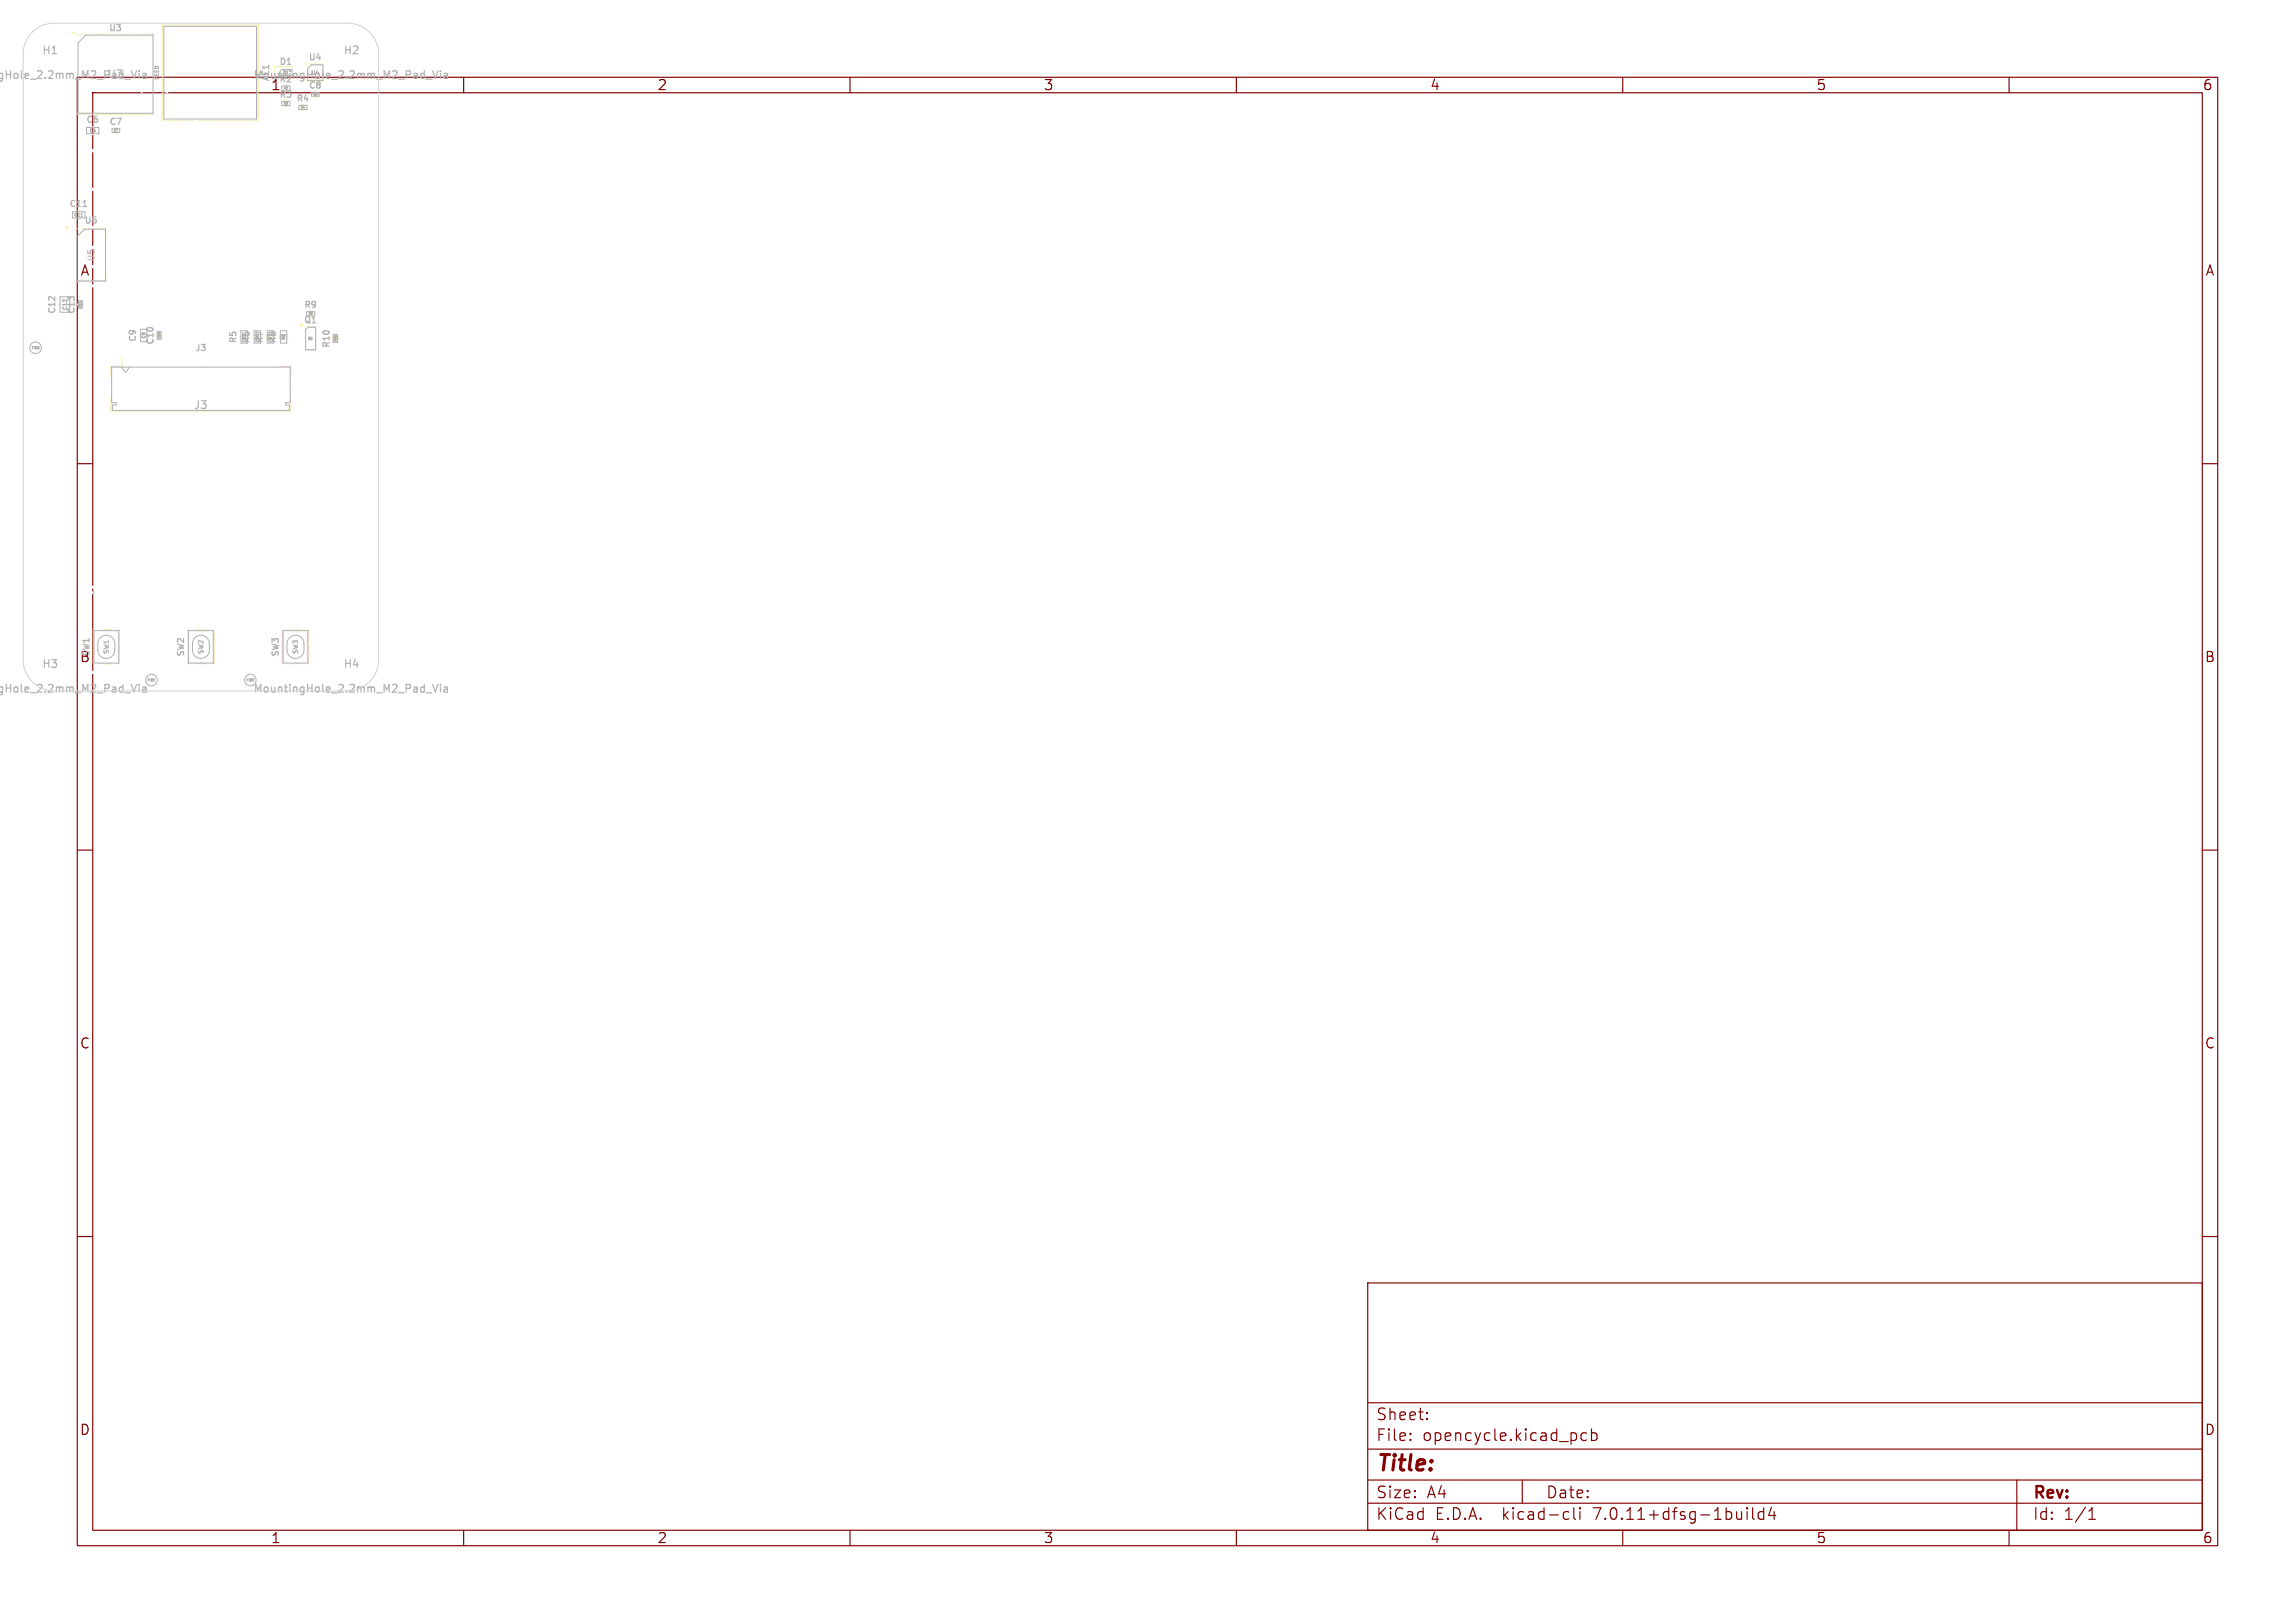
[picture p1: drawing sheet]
<svg xmlns="http://www.w3.org/2000/svg" width="297mm" height="210mm" viewBox="0 0 297 210" stroke-linecap="round" stroke-linejoin="round" font-family="sans-serif">
<defs><g id="words">
<text font-size="2.8" fill="#840000" x="178" y="190.9">Title:</text>
<g font-size="2.1" fill="#840000">
<text x="178" y="184">Sheet:</text>
<text x="178" y="186.7">File:</text>
<text x="184.1" y="186.7">opencycle.kicad_pcb</text>
<text x="178" y="196.9">KiCad</text>
<text x="178" y="194.1">Size:</text>
<text x="184.7" y="194.1">A4</text>
<text x="185.7" y="196.9">E.D.A.</text>
<text x="194.6" y="196.9">kicad-cli</text>
<text x="200" y="194.1">Date:</text>
<text x="206.5" y="196.9">7.0.11+dfsg-1build4</text>
<text x="263" y="194.3">Rev:</text>
<text x="263" y="196.9">Id:</text>
<text x="267.1" y="196.9">1/1</text>
</g>
<g font-size="1.8" fill="#afafaf">
<text x="35" y="11.9">1</text>
<text x="10.3" y="85.9">B</text>
</g>
<g font-size="1.8" fill="#840000">
<text x="85" y="11.9">2</text>
<text x="135" y="11.9">3</text>
<text x="185" y="11.9">4</text>
<text x="235" y="11.9">5</text>
<text x="285" y="11.9">6</text>
<text x="285.4" y="35.9">A</text>
<text x="285.3" y="85.9">B</text>
<text x="10.3" y="135.9">C</text>
<text x="285.3" y="135.9">C</text>
<text x="10.3" y="185.9">D</text>
<text x="285.3" y="185.9">D</text>
<text x="35" y="199.9">1</text>
<text x="85" y="199.9">2</text>
<text x="135" y="199.9">3</text>
<text x="185" y="199.9">4</text>
<text x="235" y="199.9">5</text>
<text x="285" y="199.9">6</text>
</g>
<text font-size="1.8" fill="#fff" x="10.3" y="35.9">A</text>
<g font-size="1.4" fill="#afafaf">
<text x="-.5" y="10.4">Hole_2.2mm_M2_Pad_Via</text>
<text x="5.4" y="7.2">H1</text>
<text x="13.8" y="10.3">U3</text>
<text x="32.7" y="10.4">MountingHole_2.2mm_M2_Pad_Via</text>
<text x="44.4" y="7.2">H2</text>
<text x="25" y="53.1">J3</text>
<text x="-.5" y="89.8">Hole_2.2mm_M2_Pad_Via</text>
<text x="5.4" y="86.6">H3</text>
<text x="32.7" y="89.8">MountingHole_2.2mm_M2_Pad_Via</text>
<text x="44.4" y="86.6">H4</text>
</g>
<g font-size="1.1" fill="#afafaf">
<text x="14" y="4.2">U3</text>
<text x="35" y="10.6" transform="rotate(-90 35 10.6)">AE1</text>
<text x="36.1" y="10.9">R2</text>
<text x="36.1" y="8.6">D1</text>
<text x="39.9" y="8">U4</text>
<text x="39.9" y="11.7">C8</text>
<text x="11.1" y="16.1">C6</text>
<text x="14.1" y="16.4">C7</text>
<text x="36.1" y="12.9">R3</text>
<text x="38.3" y="13.4">R4</text>
<text x="8.9" y="27">C11</text>
<text x="10.9" y="29.1">U5</text>
<text x="12.4" y="33.9" transform="rotate(-90 12.4 33.9)">U5</text>
<text x="7.3" y="40.7" transform="rotate(-90 7.3 40.7)">C12</text>
<text x="9.9" y="40.7" transform="rotate(-90 9.9 40.7)">C13</text>
<text x="39.3" y="40.1">R9</text>
<text x="17.8" y="44.3" transform="rotate(-90 17.8 44.3)">C9</text>
<text x="20.1" y="44.7" transform="rotate(-90 20.1 44.7)">C10</text>
<text x="25.2" y="45.6">J3</text>
<text x="30.8" y="44.5" transform="rotate(-90 30.8 44.5)">R5</text>
<text x="32.5" y="44.5" transform="rotate(-90 32.5 44.5)">R6</text>
<text x="34.2" y="44.5" transform="rotate(-90 34.2 44.5)">R7</text>
<text x="35.9" y="44.5" transform="rotate(-90 35.9 44.5)">R8</text>
<text x="39.3" y="42">Q1</text>
<text x="42.9" y="45.1" transform="rotate(-90 42.9 45.1)">R10</text>
<text x="11.8" y="85.1" transform="rotate(-90 11.8 85.1)">SW1</text>
<text x="24" y="85.1" transform="rotate(-90 24 85.1)">SW2</text>
<text x="36.3" y="85.1" transform="rotate(-90 36.3 85.1)">SW3</text>
</g>
<g font-size=".8" fill="#afafaf">
<text x="14.2" y="84.7" transform="rotate(-90 14.2 84.7)">SW1</text>
<text x="26.4" y="84.7" transform="rotate(-90 26.4 84.7)">SW2</text>
<text x="38.7" y="84.7" transform="rotate(-90 38.7 84.7)">SW3</text>
</g>
<g font-size=".7" fill="#afafaf">
<text x="20.7" y="10.4" transform="rotate(-90 20.7 10.4)">FEED</text>
<text x="40.2" y="9.8">U4</text>
<text x="8.8" y="40.2" transform="rotate(-90 8.8 40.2)">C12</text>
</g>
<g font-size=".6" fill="#afafaf">
<text x="36.6" y="9.7">D1</text>
<text x="11.6" y="17.2">C6</text>
<text x="9.6" y="28.1">C11</text>
<text x="18.9" y="43.8" transform="rotate(-90 18.9 43.8)">C9</text>
<text x="31.9" y="44" transform="rotate(-90 31.9 44)">R5</text>
<text x="33.6" y="44" transform="rotate(-90 33.6 44)">R6</text>
<text x="35.3" y="44" transform="rotate(-90 35.3 44)">R7</text>
<text x="37" y="44" transform="rotate(-90 37 44)">R8</text>
</g>
<g font-size=".4" fill="#afafaf">
<text x="36.7" y="11.6">R2</text>
<text x="36.7" y="13.6">R3</text>
<text x="38.9" y="14.1">R4</text>
<text x="39.9" y="40.8">R9</text>
<text x="4.1" y="45.2">FID3</text>
<text x="39.8" y="44">Q1</text>
<text x="43.6" y="44.2" transform="rotate(-90 43.6 44.2)">R10</text>
<text x="19.1" y="88.2">FID1</text>
<text x="31.9" y="88.2">FID2</text>
</g>
<g font-size=".3" fill="#afafaf">
<text x="14.7" y="17.1">C7</text>
<text x="40.5" y="12.4">C8</text>
<text x="10.6" y="39.8" transform="rotate(-90 10.6 39.8)">C13</text>
</g>
</g></defs>
<g fill="none" stroke="#840000" stroke-width=".15">
<path d="M10 10h277v190h-277zM12 12h273v186h-273zM60 10v2M110 10v2M160 10v2M210 10v2M260 10v2M10 60h2M285 60h2M10 110h2M285 110h2M10 160h2"/>
<path d="M285 160h2M177 166h108v32h-108zM60 198v2M110 198v2M160 198v2M177 194.5h108M177 191.5h108M177 187.5h108M177 181.5h108M182.5 186.3h.1l-.1 .1M182.5 186.3v.1M182.5 185.5v.1"/>
<path d="M182.5 185.5h.1l-.1 .1M184.7 183.6v.1M184.7 183.6h-.1l.1 .1M184.7 182.8v.1M184.7 182.8h-.1l.1 .1M197 191.5v3M202.6 195.6l.4 .1M203 196.5l-.4 .1M203.7 195.1v1.3l.2 .2M204.5 195.1v.1M204.5 195.6v1M204.5 195.1l-.1 .1h.1"/>
<path d="M205.3 185.5l-.4-.1-.3 .3v.4l.1 .2 .2 .1 .4-.1M206 185.5l.4-.1 .3 .3v.4l-.2 .2-.1 .1-.4-.1M206 184.9v1.5M210 198v2M226.1 195.1v.1M226.1 195.6v1M226.1 195.1l-.1 .1h.1M226.1 195.1l.1 .1h-.1M226.8 195.1v1.3l.2 .2M228.2 195.7l-.4-.1-.3 .3v.4l.2 .2 .1 .1 .4-.1M228.2 195.1v1.5M229.2 195l-.3 1.1h.9"/>
<path d="M229.6 195.6v1M260 198v2M261 191.5v6.5M270.3 196.6h.9M270.3 195.5l.4-.4v1.5"/>
</g>
<g fill="none" stroke="#f2eda1" stroke-width=".13">
<path d="M10 4.6v-.2h9.9v.2M10 14.6v.2h9.9v-.2M11.9 17.4h.2M14.9 17.3h.2M21 3.2h12.4v12.4h-12.4zM36.8 13.8h.4M37.8 8.7h-2.3v1.4h2.3M39 14.3h.4M40.1 8.3h1.7M40.7 12.6h.2M9.9 29.6h3.8v1.3M10.1 28.3h.2"/>
<path d="M10.8 39.3v.2M13.7 35.2v1.2h-3.8M14.4 51.5v1.7h23.2v-1.7M15.8 46.2v1.2h-1.4v1.3M21 43.3v.2M36.2 47.4h1.4v1.3M37.2 43.4v.4M39.6 45.4h1.3M43.8 43.6v.4M12.2 81.5h-.1v4.4h.1M13.2 85.9h1.1M13.2 81.5h1.1"/>
<path d="M15.3 81.5h.2v4.4h-.2M24.4 81.5h-.1v4.4h.1M25.4 85.9h1.2M25.4 81.5h1.2M27.6 81.5h.1v4.4h-.1M36.7 81.5h-.2v4.4h.2M37.7 85.9h1.1M37.7 81.5h1.1M39.8 81.5h.1v4.4h-.1"/>
</g>
<g fill="#f2eda1" stroke="#f2eda1" stroke-width=".13">
<path d="M39.7 8.1v.2h-.3z"/>
<path d="M38.8 42h.5l-.3 .3z"/>
<path d="M9.3 4.3h.5l-.3 .3z"/>
<path d="M8.4 29.4h.5l-.2 .3z"/>
</g>
<g fill="#fff" stroke="#fff" stroke-width=".13">
<circle cx="9.5" cy="67" r=".15"/>
<circle cx="37" cy="7" r=".15"/>
<circle cx="39.5" cy="59.5" r=".15"/>
<circle cx="27" cy="24.5" r=".15"/>
<circle cx="9.5" cy="62" r=".15"/>
<circle cx="44.5" cy="39.5" r=".15"/>
<circle cx="7" cy="22" r=".15"/>
<circle cx="39.5" cy="54.5" r=".15"/>
<circle cx="17" cy="79.5" r=".15"/>
<circle cx="47" cy="59.5" r=".15"/>
<circle cx="19.5" cy="17" r=".15"/>
<circle cx="9.3" cy="78.8" r=".15"/>
<circle cx="44.4" cy="51.4" r=".15"/>
<circle cx="4.5" cy="12" r=".15"/>
<circle cx="8.4" cy="37.5" r=".15"/>
<circle cx="28.4" cy="46.8" r=".15"/>
<circle cx="22.2" cy="45.8" r=".15"/>
<circle cx="44.5" cy="64.5" r=".15"/>
<circle cx="44.5" cy="74.5" r=".15"/>
<circle cx="47" cy="54.5" r=".15"/>
<circle cx="32.2" cy="83" r=".15"/>
<circle cx="7" cy="67" r=".15"/>
<circle cx="46.8" cy="49.1" r=".15"/>
<circle cx="15.6" cy="46.8" r=".15"/>
<circle cx="17" cy="52" r=".15"/>
<circle cx="12" cy="37" r=".15"/>
<circle cx="4.5" cy="47" r=".15"/>
<circle cx="24.7" cy="46.4" r=".15"/>
<circle cx="14.6" cy="74.8" r=".15"/>
<circle cx="5" cy="34" r=".15"/>
<circle cx="18.2" cy="39.7" r=".15"/>
<circle cx="37" cy="57" r=".15"/>
<circle cx="29.5" cy="14.5" r=".15"/>
<circle cx="24.2" cy="46.8" r=".15"/>
<circle cx="47" cy="42" r=".15"/>
<circle cx="39.5" cy="4.5" r=".15"/>
<circle cx="19.5" cy="57" r=".15"/>
<circle cx="22.8" cy="81.9" r=".15"/>
<circle cx="37" cy="4.5" r=".15"/>
<circle cx="19.5" cy="54.5" r=".15"/>
<circle cx="9.5" cy="87" r=".15"/>
<circle cx="14.5" cy="19.5" r=".15"/>
<circle cx="7" cy="44.5" r=".15"/>
<circle cx="17.5" cy="17.7" r=".15"/>
<circle cx="17" cy="82" r=".15"/>
<circle cx="37" cy="62" r=".15"/>
<circle cx="12" cy="4.5" r=".15"/>
<circle cx="37" cy="72" r=".15"/>
<circle cx="7" cy="59.5" r=".15"/>
<circle cx="31.5" cy="24.8" r=".15"/>
<circle cx="27" cy="64.5" r=".15"/>
<circle cx="46.1" cy="49.8" r=".15"/>
<circle cx="39.5" cy="52" r=".15"/>
<circle cx="12" cy="32" r=".15"/>
<circle cx="29.7" cy="45.8" r=".15"/>
<circle cx="17" cy="57" r=".15"/>
<circle cx="27" cy="87" r=".15"/>
<circle cx="31.4" cy="38.8" r=".15"/>
<circle cx="19.5" cy="62" r=".15"/>
<circle cx="4.5" cy="67" r=".15"/>
<circle cx="27" cy="69.5" r=".15"/>
<circle cx="35.2" cy="47.9" r=".15"/>
<circle cx="15.5" cy="81" r=".15"/>
<circle cx="39.5" cy="69.5" r=".15"/>
<circle cx="12.7" cy="79" r=".15"/>
<circle cx="4.5" cy="42" r=".15"/>
<circle cx="14.5" cy="59.5" r=".15"/>
<circle cx="29.5" cy="22" r=".15"/>
<circle cx="22" cy="67" r=".15"/>
<circle cx="17" cy="42" r=".15"/>
<circle cx="30.2" cy="47.9" r=".15"/>
<circle cx="22.7" cy="46.8" r=".15"/>
<circle cx="7" cy="49.5" r=".15"/>
<circle cx="14.5" cy="67" r=".15"/>
<circle cx="29.5" cy="4.5" r=".15"/>
<circle cx="17" cy="4.5" r=".15"/>
<circle cx="14.9" cy="32" r=".15"/>
<circle cx="42" cy="7" r=".15"/>
<circle cx="24.5" cy="4.5" r=".15"/>
<circle cx="12.8" cy="16" r=".15"/>
<circle cx="36.8" cy="78.4" r=".15"/>
<circle cx="34.5" cy="19.5" r=".15"/>
<circle cx="22" cy="54.5" r=".15"/>
<circle cx="44.3" cy="34" r=".15"/>
<circle cx="9.5" cy="22" r=".15"/>
<circle cx="45.6" cy="50.3" r=".15"/>
<circle cx="7" cy="42" r=".15"/>
<circle cx="27" cy="67" r=".15"/>
<circle cx="34.5" cy="84.5" r=".15"/>
<circle cx="42" cy="34.5" r=".15"/>
<circle cx="7" cy="62" r=".15"/>
<circle cx="27.7" cy="46.4" r=".15"/>
<circle cx="9.5" cy="52" r=".15"/>
<circle cx="42" cy="32" r=".15"/>
<circle cx="47" cy="72" r=".15"/>
<circle cx="32" cy="82" r=".15"/>
<circle cx="14.5" cy="62" r=".15"/>
<circle cx="44.5" cy="69.5" r=".15"/>
<circle cx="32" cy="17" r=".15"/>
<circle cx="17" cy="27.5" r=".15"/>
<circle cx="31.4" cy="76.7" r=".15"/>
<circle cx="47" cy="74.5" r=".15"/>
<circle cx="3.6" cy="31.4" r=".15"/>
<circle cx="44.5" cy="72" r=".15"/>
<circle cx="4.5" cy="82" r=".15"/>
<circle cx="17" cy="69.5" r=".15"/>
<circle cx="19.8" cy="83" r=".15"/>
<circle cx="22" cy="57" r=".15"/>
<circle cx="21.6" cy="11.8" r=".15"/>
<circle cx="27.7" cy="86.4" r=".15"/>
<circle cx="31.2" cy="45.8" r=".15"/>
<circle cx="7" cy="64.5" r=".15"/>
<circle cx="39.5" cy="47" r=".15"/>
<circle cx="4.5" cy="52" r=".15"/>
<circle cx="4.5" cy="79.5" r=".15"/>
<circle cx="14.5" cy="87" r=".15"/>
<circle cx="22" cy="69.5" r=".15"/>
<circle cx="9.5" cy="24.5" r=".15"/>
<circle cx="44.5" cy="57" r=".15"/>
<circle cx="4.5" cy="64.5" r=".15"/>
<circle cx="19.5" cy="77" r=".15"/>
<circle cx="19.5" cy="67" r=".15"/>
<circle cx="5.2" cy="29.5" r=".15"/>
<circle cx="7" cy="29.5" r=".15"/>
<circle cx="22" cy="64.5" r=".15"/>
<circle cx="47" cy="82" r=".15"/>
<circle cx="46.6" cy="47.2" r=".15"/>
<circle cx="18.6" cy="41.7" r=".15"/>
<circle cx="12" cy="87" r=".15"/>
<circle cx="7" cy="79.5" r=".15"/>
<circle cx="42" cy="72" r=".15"/>
<circle cx="17" cy="59.5" r=".15"/>
<circle cx="7" cy="74.5" r=".15"/>
<circle cx="34.7" cy="35.5" r=".15"/>
<circle cx="40" cy="86.4" r=".15"/>
<circle cx="4.5" cy="54.5" r=".15"/>
<circle cx="37.6" cy="80.1" r=".15"/>
<circle cx="17" cy="87" r=".15"/>
<circle cx="19.5" cy="69.5" r=".15"/>
<circle cx="39.5" cy="79.5" r=".15"/>
<circle cx="27" cy="72" r=".15"/>
<circle cx="39.5" cy="84.5" r=".15"/>
<circle cx="22" cy="62" r=".15"/>
<circle cx="15.5" cy="86.4" r=".15"/>
<circle cx="37" cy="59.5" r=".15"/>
<circle cx="3.6" cy="36.6" r=".15"/>
<circle cx="11.9" cy="29.4" r=".15"/>
<circle cx="29.8" cy="82.3" r=".15"/>
<circle cx="29.8" cy="46.8" r=".15"/>
<circle cx="34.5" cy="87" r=".15"/>
<circle cx="22" cy="72" r=".15"/>
<circle cx="22.4" cy="28.1" r=".15"/>
<circle cx="27.8" cy="81.6" r=".15"/>
<circle cx="12" cy="19.5" r=".15"/>
<circle cx="42" cy="87" r=".15"/>
<circle cx="7" cy="52" r=".15"/>
<circle cx="39.5" cy="62" r=".15"/>
<circle cx="37" cy="67" r=".15"/>
<circle cx="7.8" cy="73.7" r=".15"/>
<circle cx="22" cy="59.5" r=".15"/>
<circle cx="32.8" cy="38.8" r=".15"/>
<circle cx="23.2" cy="46.4" r=".15"/>
<circle cx="12" cy="24.5" r=".15"/>
<circle cx="14.9" cy="34" r=".15"/>
<circle cx="34.5" cy="4.5" r=".15"/>
<circle cx="19.5" cy="72" r=".15"/>
<circle cx="17" cy="84.5" r=".15"/>
<circle cx="14.5" cy="54.5" r=".15"/>
<circle cx="9.6" cy="74.2" r=".15"/>
<circle cx="28.2" cy="79.8" r=".15"/>
<circle cx="7" cy="24.5" r=".15"/>
<circle cx="9.5" cy="59.5" r=".15"/>
<circle cx="44.5" cy="54.5" r=".15"/>
<circle cx="47" cy="69.5" r=".15"/>
<circle cx="23.7" cy="45.8" r=".15"/>
<circle cx="14.5" cy="4.5" r=".15"/>
<circle cx="19.5" cy="64.5" r=".15"/>
<circle cx="37" cy="52" r=".15"/>
<circle cx="7" cy="54.5" r=".15"/>
<circle cx="4.5" cy="74.5" r=".15"/>
<circle cx="27" cy="62" r=".15"/>
<circle cx="36" cy="38.8" r=".15"/>
<circle cx="38.7" cy="81" r=".15"/>
<circle cx="37" cy="54.5" r=".15"/>
<circle cx="27" cy="19.5" r=".15"/>
<circle cx="29.5" cy="17" r=".15"/>
<circle cx="14.9" cy="33" r=".15"/>
<circle cx="33.4" cy="81.2" r=".15"/>
<circle cx="22.2" cy="82.3" r=".15"/>
<circle cx="19.5" cy="59.5" r=".15"/>
<circle cx="39.5" cy="67" r=".15"/>
<circle cx="4.5" cy="72" r=".15"/>
<circle cx="43.4" cy="42.6" r=".15"/>
<circle cx="44.5" cy="62" r=".15"/>
<circle cx="15.7" cy="30.2" r=".15"/>
<circle cx="10.4" cy="38.2" r=".15"/>
<circle cx="47" cy="64.5" r=".15"/>
<circle cx="4.5" cy="69.5" r=".15"/>
<circle cx="13" cy="50.1" r=".15"/>
<circle cx="18.3" cy="11.8" r=".15"/>
<circle cx="13.9" cy="78.8" r=".15"/>
<circle cx="9.5" cy="72" r=".15"/>
<circle cx="20.8" cy="16.9" r=".15"/>
<circle cx="19.5" cy="19.5" r=".15"/>
<circle cx="9.5" cy="49.5" r=".15"/>
<circle cx="27" cy="54.5" r=".15"/>
<circle cx="41.3" cy="13.3" r=".15"/>
<circle cx="47" cy="67" r=".15"/>
<circle cx="4.5" cy="39.5" r=".15"/>
<circle cx="29.2" cy="46.4" r=".15"/>
<circle cx="4.5" cy="77" r=".15"/>
<circle cx="44.5" cy="82" r=".15"/>
<circle cx="47" cy="39.5" r=".15"/>
<circle cx="29.4" cy="7.1" r=".15"/>
<circle cx="48.4" cy="36.6" r=".15"/>
<circle cx="19.5" cy="22" r=".15"/>
<circle cx="47" cy="44.5" r=".15"/>
<circle cx="4.5" cy="49.5" r=".15"/>
<circle cx="9.5" cy="57" r=".15"/>
<circle cx="9.5" cy="69.5" r=".15"/>
<circle cx="20.6" cy="42.2" r=".15"/>
<circle cx="27" cy="52" r=".15"/>
<circle cx="40.7" cy="82.5" r=".15"/>
<circle cx="39.5" cy="64.5" r=".15"/>
<circle cx="39.6" cy="73.6" r=".15"/>
<circle cx="39" cy="50.1" r=".15"/>
<circle cx="9.5" cy="64.5" r=".15"/>
<circle cx="41.5" cy="30.9" r=".15"/>
<circle cx="7" cy="72" r=".15"/>
<circle cx="24.9" cy="7.1" r=".15"/>
<circle cx="17" cy="62" r=".15"/>
<circle cx="26.8" cy="46.8" r=".15"/>
<circle cx="11.8" cy="76.7" r=".15"/>
<circle cx="14.4" cy="79.2" r=".15"/>
<circle cx="17" cy="72" r=".15"/>
<circle cx="17" cy="77" r=".15"/>
<circle cx="7.6" cy="16.5" r=".15"/>
<circle cx="7" cy="57" r=".15"/>
<circle cx="19.5" cy="52" r=".15"/>
<circle cx="37.6" cy="73" r=".15"/>
<circle cx="47" cy="62" r=".15"/>
<circle cx="4.5" cy="62" r=".15"/>
<circle cx="44.5" cy="67" r=".15"/>
<circle cx="29.2" cy="81.9" r=".15"/>
<circle cx="27" cy="57" r=".15"/>
<circle cx="14.5" cy="52" r=".15"/>
<circle cx="17" cy="67" r=".15"/>
<circle cx="7" cy="69.5" r=".15"/>
<circle cx="4.5" cy="57" r=".15"/>
<circle cx="7.6" cy="34.1" r=".15"/>
<circle cx="17" cy="54.5" r=".15"/>
<circle cx="9.5" cy="54.5" r=".15"/>
<circle cx="26.2" cy="46.4" r=".15"/>
<circle cx="9.5" cy="4.5" r=".15"/>
<circle cx="34.5" cy="7" r=".15"/>
<circle cx="7" cy="19.5" r=".15"/>
<circle cx="47.3" cy="79.8" r=".15"/>
<circle cx="14.5" cy="57" r=".15"/>
<circle cx="39.5" cy="57" r=".15"/>
<circle cx="42" cy="84.5" r=".15"/>
<circle cx="14.5" cy="22" r=".15"/>
<circle cx="42" cy="4.5" r=".15"/>
<circle cx="7" cy="82" r=".15"/>
<circle cx="42" cy="79.5" r=".15"/>
<circle cx="37" cy="69.5" r=".15"/>
<circle cx="44.6" cy="47.2" r=".15"/>
<circle cx="47" cy="57" r=".15"/>
<circle cx="28.2" cy="45.8" r=".15"/>
<circle cx="17" cy="64.5" r=".15"/>
<circle cx="26.7" cy="45.8" r=".15"/>
<circle cx="14.5" cy="64.5" r=".15"/>
<circle cx="19.8" cy="78.9" r=".15"/>
<circle cx="27" cy="59.5" r=".15"/>
<circle cx="22" cy="52" r=".15"/>
<circle cx="22" cy="34.5" r=".15"/>
<circle cx="44.5" cy="59.5" r=".15"/>
<circle cx="7" cy="47" r=".15"/>
<circle cx="38.6" cy="45.4" r=".15"/>
<circle cx="48.4" cy="31.4" r=".15"/>
<circle cx="20.4" cy="14.7" r=".15"/>
<circle cx="37" cy="64.5" r=".15"/>
<circle cx="19.2" cy="45.8" r=".15"/>
<circle cx="7.6" cy="36.4" r=".15"/>
<circle cx="29.2" cy="37.2" r=".15"/>
<circle cx="27.8" cy="37.2" r=".15"/>
<circle cx="31.7" cy="48" r=".15"/>
<circle cx="44.4" cy="49.9" r=".15"/>
<circle cx="46.8" cy="51.4" r=".15"/>
<circle cx="17.9" cy="19" r=".15"/>
<circle cx="47" cy="48.1" r=".15"/>
<circle cx="38.1" cy="14.5" r=".15"/>
<circle cx="21.5" cy="39.5" r=".15"/>
<circle cx="26.4" cy="37.2" r=".15"/>
<circle cx="40.2" cy="30.9" r=".15"/>
<circle cx="25" cy="37.2" r=".15"/>
<circle cx="22.4" cy="26.9" r=".15"/>
<circle cx="15.1" cy="28.6" r=".15"/>
<circle cx="20.6" cy="44.6" r=".15"/>
<circle cx="19.7" cy="47.9" r=".15"/>
<circle cx="44.4" cy="49.1" r=".15"/>
<circle cx="21.6" cy="18.6" r=".15"/>
<circle cx="32.2" cy="45.8" r=".15"/>
<circle cx="10.4" cy="40.6" r=".15"/>
<circle cx="38" cy="35.3" r=".15"/>
<circle cx="8.4" cy="41.3" r=".15"/>
<circle cx="18.6" cy="45.1" r=".15"/>
<circle cx="22.4" cy="16.4" r=".15"/>
<circle cx="39.4" cy="8.3" r=".15"/>
<circle cx="35.9" cy="14" r=".15"/>
<circle cx="9.5" cy="12.5" r=".15"/>
<circle cx="17.4" cy="29.4" r=".15"/>
<circle cx="30.6" cy="37.2" r=".15"/>
<circle cx="8.8" cy="12.9" r=".15"/>
<circle cx="28.2" cy="27.4" r=".15"/>
<circle cx="23.8" cy="48.5" r=".15"/>
<circle cx="28.9" cy="34.5" r=".15"/>
<circle cx="35.8" cy="37.7" r=".15"/>
<circle cx="28.2" cy="39.2" r=".15"/>
<circle cx="34.9" cy="31.3" r=".15"/>
<circle cx="28.3" cy="34.9" r=".15"/>
<circle cx="37.9" cy="44.2" r=".15"/>
<circle cx="31.7" cy="32.6" r=".15"/>
<circle cx="31.7" cy="34" r=".15"/>
<circle cx="12.1" cy="76" r=".15"/>
<circle cx="14.1" cy="39.9" r=".15"/>
<circle cx="14.1" cy="39.2" r=".15"/>
<circle cx="11.1" cy="76.7" r=".15"/>
<circle cx="18.7" cy="28" r=".15"/>
<circle cx="13.5" cy="74.8" r=".15"/>
<circle cx="37.1" cy="28.6" r=".15"/>
<circle cx="43.6" cy="48.2" r=".12"/>
<circle cx="38.5" cy="23.3" r=".15"/>
<circle cx="37" cy="24" r=".15"/>
<circle cx="45.6" cy="46.4" r=".13"/>
<circle cx="36.5" cy="28" r=".15"/>
<circle cx="38.8" cy="36.7" r=".15"/>
<circle cx="28.7" cy="77.7" r=".15"/>
<circle cx="27" cy="43.1" r=".15"/>
<circle cx="27" cy="31.9" r=".15"/>
<circle cx="30.9" cy="47.9" r=".15"/>
<circle cx="23.4" cy="47.9" r=".15"/>
<circle cx="24.4" cy="77.8" r=".15"/>
<circle cx="24.5" cy="42" r=".15"/>
<circle cx="24.6" cy="31.1" r=".15"/>
<circle cx="23.6" cy="28.8" r=".15"/>
<circle cx="13.9" cy="75.8" r=".15"/>
<circle cx="25.1" cy="26.1" r=".15"/>
<circle cx="20.1" cy="26.9" r=".15"/>
<circle cx="19.6" cy="26.5" r=".15"/>
<circle cx="21.9" cy="23" r=".15"/>
<circle cx="30" cy="24.9" r=".15"/>
<circle cx="29.4" cy="23.6" r=".15"/>
<circle cx="31.4" cy="21.9" r=".15"/>
<circle cx="12.8" cy="13.8" r=".15"/>
<circle cx="25.3" cy="15.6" r=".15"/>
<circle cx="32.3" cy="27.9" r=".15"/>
<circle cx="25.6" cy="27.4" r=".15"/>
<circle cx="32.3" cy="33.5" r=".15"/>
<circle cx="25.6" cy="34.3" r=".15"/>
<circle cx="11.9" cy="6.9" r=".15"/>
<circle cx="12.9" cy="7.4" r=".15"/>
<circle cx="15" cy="7.7" r=".15"/>
<circle cx="35.3" cy="26" r=".15"/>
<circle cx="35.9" cy="32.4" r=".15"/>
<circle cx="37.5" cy="14.1" r=".15"/>
<circle cx="37.6" cy="32.6" r=".15"/>
<circle cx="39.7" cy="15.8" r=".15"/>
<circle cx="39.7" cy="37.6" r=".15"/>
<circle cx="35.4" cy="38.3" r=".15"/>
<circle cx="34.3" cy="26.3" r=".15"/>
<circle cx="11.4" cy="29.9" r=".15"/>
<circle cx="10.4" cy="29.6" r=".15"/>
<circle cx="36" cy="76.2" r=".15"/>
<circle cx="34.7" cy="41.2" r=".15"/>
<circle cx="34.4" cy="49.3" r=".15"/>
<circle cx="32.3" cy="79.2" r=".15"/>
<circle cx="31.4" cy="48.5" r=".15"/>
<circle cx="9.6" cy="47.5" r=".15"/>
<circle cx="34.8" cy="45.6" r=".13"/>
<circle cx="26" cy="86.2" r=".15"/>
<circle cx="26" cy="80.6" r=".15"/>
<circle cx="27.2" cy="84.3" r=".15"/>
<circle cx="43.8" cy="85.9" r=".2"/>
<circle cx="44.3" cy="84.7" r=".2"/>
<circle cx="44.3" cy="87.1" r=".2"/>
<circle cx="45.5" cy="84.3" r=".2"/>
<circle cx="45.5" cy="85.9" r="1.1"/>
<circle cx="45.5" cy="87.6" r=".2"/>
<circle cx="46.7" cy="84.7" r=".2"/>
<circle cx="46.7" cy="87.1" r=".2"/>
<circle cx="47.1" cy="85.9" r=".2"/>
<circle cx="4.8" cy="6.5" r=".2"/>
<circle cx="5.3" cy="5.3" r=".2"/>
<circle cx="5.3" cy="7.7" r=".2"/>
<circle cx="6.5" cy="4.8" r=".2"/>
<circle cx="6.5" cy="6.5" r="1.1"/>
<circle cx="6.5" cy="8.1" r=".2"/>
<circle cx="7.7" cy="5.3" r=".2"/>
<circle cx="7.7" cy="7.7" r=".2"/>
<circle cx="8.1" cy="6.5" r=".2"/>
<circle cx="43.8" cy="6.5" r=".2"/>
<circle cx="44.3" cy="5.3" r=".2"/>
<circle cx="44.3" cy="7.7" r=".2"/>
<circle cx="45.5" cy="4.8" r=".2"/>
<circle cx="45.5" cy="6.5" r="1.1"/>
<circle cx="45.5" cy="8.1" r=".2"/>
<circle cx="46.7" cy="5.3" r=".2"/>
<circle cx="46.7" cy="7.7" r=".2"/>
<circle cx="47.2" cy="6.5" r=".2"/>
<circle cx="4.8" cy="85.9" r=".2"/>
<circle cx="5.3" cy="84.7" r=".2"/>
<circle cx="5.3" cy="87.1" r=".2"/>
<circle cx="6.5" cy="84.3" r=".2"/>
<circle cx="6.5" cy="85.9" r="1.1"/>
<circle cx="6.5" cy="87.6" r=".2"/>
<circle cx="7.7" cy="84.7" r=".2"/>
<circle cx="7.7" cy="87.1" r=".2"/>
<circle cx="8.1" cy="85.9" r=".2"/>
<circle cx="38.5" cy="34" r=".5"/>
<circle cx="33.5" cy="35" r=".5"/>
<circle cx="33.5" cy="33" r=".5"/>
<circle cx="28.9" cy="84" r=".33"/>
<circle cx="23.1" cy="84" r=".33"/>
<circle cx="33.1" cy="23.9" r=".1"/>
<circle cx="34.5" cy="23.9" r=".1"/>
<circle cx="32.4" cy="23.2" r=".1"/>
<circle cx="33.8" cy="23.2" r=".1"/>
<circle cx="35.2" cy="23.2" r=".1"/>
<circle cx="33.1" cy="22.5" r=".1"/>
<circle cx="34.5" cy="22.5" r=".1"/>
<circle cx="32.4" cy="21.8" r=".1"/>
<circle cx="33.8" cy="21.8" r=".1"/>
<circle cx="35.2" cy="21.8" r=".1"/>
<circle cx="33.1" cy="21.1" r=".1"/>
<circle cx="34.5" cy="21.1" r=".1"/>
<circle cx="46.5" cy="31.9" r=".45"/>
<circle cx="46.5" cy="36.1" r=".45"/>
<circle cx="22" cy="38.2" r=".5"/>
<circle cx="17" cy="39.2" r=".5"/>
<circle cx="17" cy="37.2" r=".5"/>
<circle cx="5.4" cy="36.1" r=".45"/>
<circle cx="5.5" cy="31.9" r=".45"/>
</g>
<path d="M21.7 82.9v1.1M21.7 87.3v.8M30.3 82.9v1.1M30.3 87.3v.8" fill="none" stroke="#fff" stroke-width=".6"/>
<g fill="none" stroke="#afafaf" stroke-width=".13">
<path d="M11.1 4.5h8.7v10.1h-9.7v-9.1zM11.2 16.5v.8h1.6v-.8M14.5 16.6v.6h1v-.6M21.2 3.4h12v12h-12zM36.5 11.1v.6M36.5 13.1v.6h1v-.6M37.5 11.1v.6M38.7 13.6v.6h1v-.6M39.8 10.4v-1.5l.5-.5h1.5v2M40.3 11.9v.6h1v-.6M7.8 38.4h1.2v2h-1.2zM9.4 27.4v.8h1.6v-.8"/>
<path d="M9.9 30.6l1-1h2.8v6.7h-3.8zM10.1 38.9h.5v1h-.5M10.5 28h.2M14.5 47.5h23.1v4.6h-.7v.3h.6v.7h-22.9v-.7h.5v-.3h-.6zM15.8 47.5l.5 .7 .5-.7M18.2 44.2h.8M18.2 42.6h.8M20.3 42.9h.5v1h-.5M20.5 43.2h.1M20.5 43.6h.1M20.7 43.1h-.2v.1M20.7 43.1h.1"/>
<path d="M20.7 43.6v.1l-.2-.1M20.7 43.1v.1M20.7 43.3v.2M20.7 43.4h-.2v.1M20.7 43.2h-.2M31.2 44.4h.8M31.2 42.8h.8M32.9 44.4h.8M32.9 42.8h.8M35.4 42.8h-.8v1.6h.8M36.3 42.8h.8v1.6h-.8M39.7 40.3v.6"/>
<path d="M39.9 42.3l-.3 .4v2.6h1.3v-3M40.7 40.3v.6M43.1 43.3h.6v1h-.6M12.2 81.6h3.2v4.2h-3.2zM13 82.5a1.1 1.1 0 0 1 1.2-.2 1.1 1.1 0 0 1 .7 1 1.8 1.8 0 0 1-.3 1.6 1.1 1.1 0 0 1-1.2 .2 1.1 1.1 0 0 1-.7-1 1.8 1.8 0 0 1 .3-1.6zM19.9 88.1h.1M24.4 81.6h3.2v4.2h-3.2zM25.2 82.5a1.1 1.1 0 0 1 1.2-.2 1.1 1.1 0 0 1 .7 1 1.8 1.8 0 0 1-.3 1.6 1.1 1.1 0 0 1-1.2 .2 1.1 1.1 0 0 1-.7-1 1.8 1.8 0 0 1 .3-1.6zM36.6 81.6h3.2v4.2h-3.2zM37.4 82.5a1.1 1.1 0 0 1 1.2-.2 1.1 1.1 0 0 1 .7 1 1.8 1.8 0 0 1-.3 1.6 1.1 1.1 0 0 1-1.2 .2 1.1 1.1 0 0 1-.7-1 1.8 1.8 0 0 1 .3-1.6z"/>
<circle cx="4.6" cy="45" r=".75"/>
<circle cx="19.6" cy="88" r=".75"/>
<circle cx="32.4" cy="88" r=".75"/>
</g>
<g fill="none" stroke="#afafaf" stroke-width=".15">
<path d="M16.1 10.3h.8M17 9.2l.3 1 .4-1M18 9.2v.1M18 9.5v.7M18.5 9.5h.4v.7M18.9 9.7l-.3 .1a.2 .2 0 0 0-.2 .2 .2 .2 0 0 0 .2 .2l.3-.1M55.1 10.3h.8M56 9.2l.3 1 .4-1M57 9.2v.1M57 9.5v.7M57.5 9.5h.4v.7M57.9 9.7l-.3 .1a.2 .2 0 0 0-.2 .2 .2 .2 0 0 0 .2 .2l.3-.1"/>
<path d="M10.8 26.7h.4M16.1 89.7h.8M17 88.6l.3 1 .4-1M18 88.6v.1M18 88.9v.7M18.5 88.9h.4v.7M18.9 89.1l-.3 .1a.2 .2 0 0 0-.2 .2 .2 .2 0 0 0 .2 .2l.3-.1M55.1 89.7h.8M56 88.6l.3 1 .4-1M57 88.6v.1M57 88.9v.7M57.5 88.9h.4v.7"/>
<path d="M57.9 89.1l-.3 .1a.2 .2 0 0 0-.2 .2 .2 .2 0 0 0 .2 .2l.3-.1"/>
</g>
<path d="M4.2 4.1a4 4 0 0 1 2.8-1.1h38a4 4 0 0 1 4 4v78.4a4 4 0 0 1-4 4h-38a4 4 0 0 1-4-4v-78.4a4 4 0 0 1 1.2-2.9z" fill="none" stroke="#d0d2cd" stroke-width=".13"/>
<use href="#words"/>
</svg>
